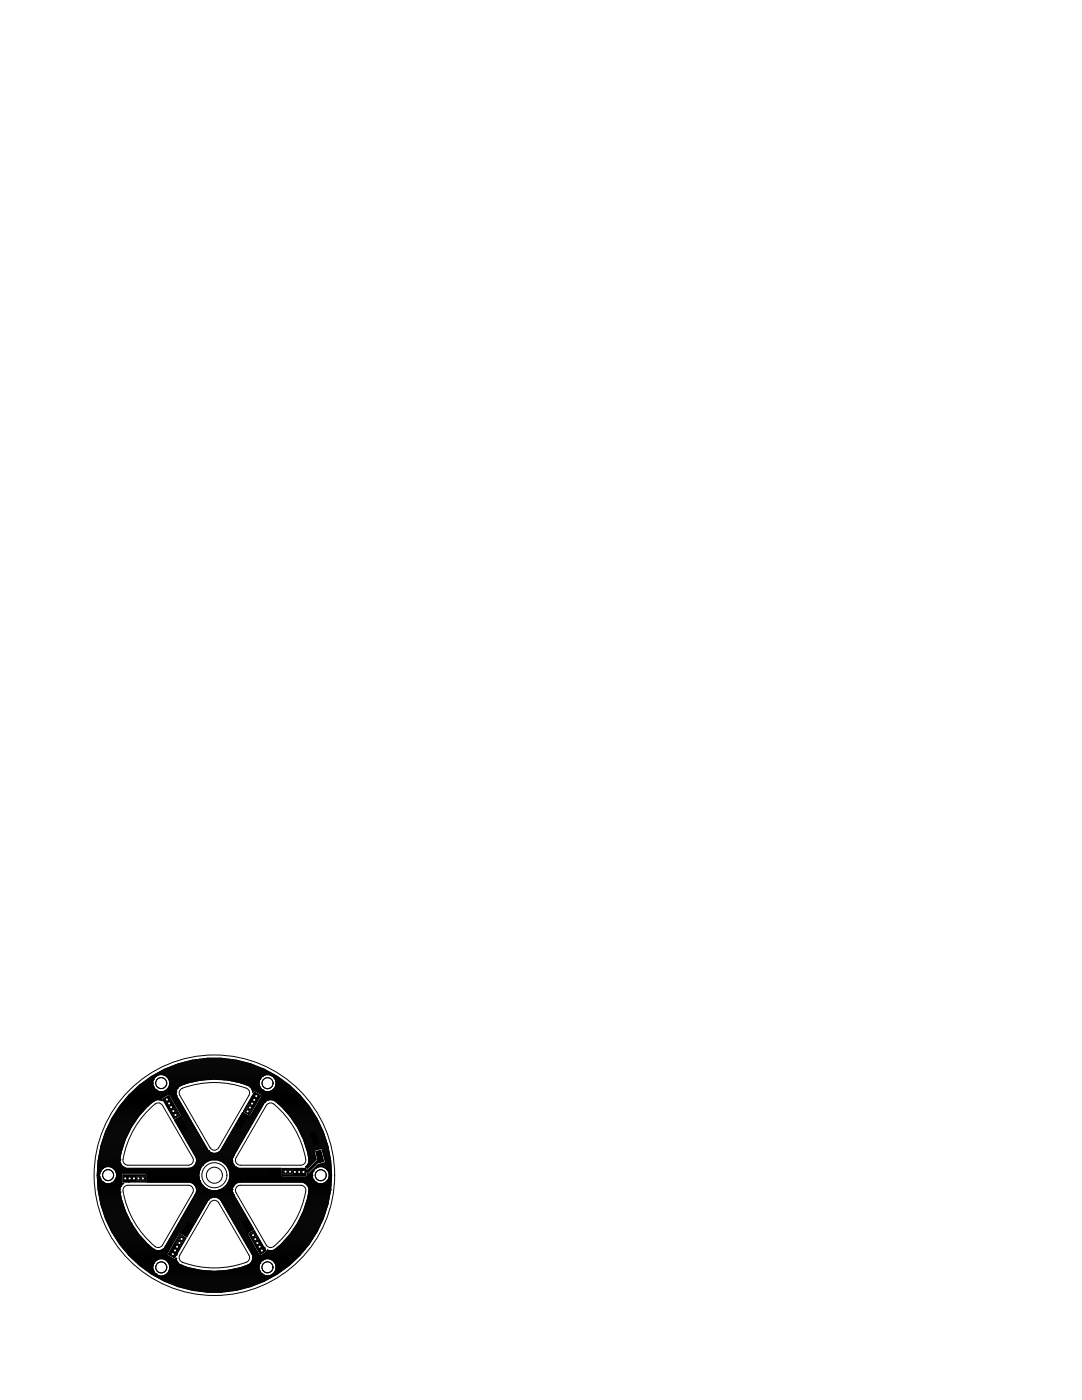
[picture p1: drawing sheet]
<svg xmlns="http://www.w3.org/2000/svg" width="216mm" height="279mm" viewBox="0 0 216 279" stroke-linecap="round" stroke-linejoin="round" font-family="sans-serif">
<g fill="none" stroke="#000" stroke-width=".2">
<path d="M24.6 219.9h5.9M24.7 219.8h5.9M24.7 219.7h6M24.8 219.6h6.1M24.9 219.5h6.3M25 219.4h7.2M25.1 219.3h7.1M25.1 219.2h7.1M25.2 219.1h7.1M25.3 219h7.2M25.4 218.9h7.3M25.5 218.8h7.3"/>
<path d="M25.6 218.7h7.4M25.6 218.6h7.6M25.7 218.5a23.4 23.4 0 0 0-6.1 19M25.7 218.5h7.7M25.8 218.4h7.7M25.9 218.3h9.3M26.1 218.2h9.1M26.2 218.1h8.9M26.3 218h8.8M26.4 217.9h8.7M26.5 217.8h8.7M26.6 217.7h5"/>
<path d="M26.7 217.6h4.6M26.8 217.5h4.3M26.9 217.4h4.1M27 217.3h4M27.1 217.2h3.8M27.2 217.1h3.6M27.3 217h3.4M27.4 216.9h3.2M27.5 216.8h3.1M27.7 216.7h2.9M27.8 216.6h2.8M27.9 216.5l-2.2 2"/>
<path d="M27.9 216.5h2.6M28 216.4h2.5M28.1 216.3h2.4M28.3 216.2h2.2M28.4 216.1h2.1M28.6 216h1.9M28.7 215.9h1.8M28.8 215.8h1.7M29 215.7h1.5M29.1 215.6h1.5M29.3 215.5h1.3M29.4 215.4h1.2"/>
<path d="M29.5 215.3h1.2M29.7 215.2h1M29.8 215.1h1M29.9 215h1M30.1 214.9h.9M30.2 214.8h.9M30.2 214.8a23.4 23.4 0 0 1 25.1 0M30.2 214.8l-2.3 1.7M30.4 214.7h.9M30.5 216.2h.1M30.5 216.2l.1 .7M30.5 215.8v.2"/>
<path d="M30.5 216v.2M30.6 214.6h.9M30.6 219.8h.1M30.6 215.4h.1M30.6 216.9h.1M30.6 215.4l-.1 .4M30.6 216.9l.1 .1M30.7 217l.4 .5M30.8 215.2l-.2 .2M30.8 214.5h1M30.8 219.6h.1M30.8 219.6l-1.3 1.1"/>
<path d="M30.9 214.4h23.7M31.1 214.8h.1M31.1 217.5h.1M31.1 214.8l-.3 .4M31.1 217.5l.7 .3M31.1 214.3h23.3M31.3 214.2h23M31.5 214.1h22.6M31.5 219.5h.1M31.5 219.5l-.7 .1M31.5 219.5l.7 .1M31.7 214h22.2"/>
<path d="M31.9 213.9h21.8M31.9 219.5h.3M32 213.8h21.5M32.2 219.4l.1 .3-.1-.1M32.2 219.4h.1M32.2 219.6h.1M32.2 213.7h21.1M32.2 219.2h.1M32.2 219.2v.2M32.3 219.6h.1M32.4 213.6h20.8M32.5 219.4l1.2-.7 2.2 3.9-1.2 .7z"/>
<path d="M32.5 219.3h1.6M32.5 219.5h1.6M32.5 214.5h22.3M32.6 214.5h.1M32.6 213.5h20.4M32.6 219.6h1.6M32.7 219.8h1.6M32.8 213.4h20M32.8 217.7h2.4M32.8 219.9h1.6M32.8 219.2h1.2M32.8 214.6h20"/>
<path d="M33 217.6h2.2M33 213.3h19.6M33 214.7h19.6M33.1 219h.8M33.2 214.8a1.6 1.6 0 0 0-2.1 0M33.2 214.8h.1M33.2 214.8h19.2M33.2 217.5h2.1M33.2 217.5h.1M33.2 214.8l.2 .2M33.2 217.5l-.6 .3M33.3 213.2h19"/>
<path d="M33.3 214.9h19M33.3 217.4h2M33.3 218.9h.5M33.4 215h18.8M33.4 217.3h1.9M33.4 215l.2 .2M33.5 217.2h1.9M33.5 215.1h18.6M33.5 213.1h18.6M33.5 217.1h2M33.6 218.4l-1.4 .8M33.6 215.2v.1"/>
<path d="M33.6 215.2h18.4M33.6 215.3l.1 .1M33.6 218.7h.1M33.6 215.3h18.3M33.6 217h2M33.7 218.4h.1M33.7 218.4h-.1M33.7 218.4h.2M33.7 215.4h8.7M33.7 216.9h2M33.7 215.4h.1M33.7 216.9h.1"/>
<path d="M33.7 215.4l.1 .3M33.7 216.9l-.5 .6M33.7 215.5h7.2M33.7 216.8h2.1M33.8 215.6h6.1M33.8 216.7h2.1M33.8 213h18M33.8 215.7v.1M33.8 215.7h5.6M33.8 216.6h2.4M33.8 215.8v.1M33.8 216.5h.1"/>
<path d="M33.8 215.9l.1 .3M33.8 216.5h2.6M33.8 215.8h5.2M33.8 215.9h4.7M33.8 216.4h2.9M33.8 216h4.2M33.8 216.3h3.2M33.9 218.4h1.3M33.9 216.1h3.7M33.9 216.2h3.3M33.9 218.4h.1M33.9 218.4v.1"/>
<path d="M33.9 216.2h.1M33.9 216.2l-.2 .7M33.9 218.5h1.3M33.9 218.5l2.3 4M34 218.6h1.2M34 212.9h17.5M34 218.7h1.3M34.1 218.8h1.2M34.2 218.9h1.2M34.2 219h1.2M34.3 212.8h17M34.3 219.1h1.2"/>
<path d="M34.3 219.2h1.2M34.4 219.3h1.2M34.4 219.4h1.3M34.5 219.5h1.2M34.5 212.7h16.5M34.6 219.6h1.2M34.6 219.7h1.2M34.7 219.8h1.2M34.7 219.9h1.3M34.8 212.6h16M35 212.5h15.5M35.1 217.9h.1"/>
<path d="M35.1 217.9l.1 .7M35.2 218.6h.1M35.2 218.6l6.4 11M35.3 212.4h15M35.4 217.2h.1M35.4 217.2l-.3 .7M35.5 212.3h14.5M35.9 216.7h.1M35.9 216.7l-.5 .5M35.9 212.2h13.7M36.1 217.3a17.9 17.9 0 0 1 13.3 0l.4 .5-.1 .8-6.1 10.4a1 1 0 0 1-1.7 0l-6-10.4-.1-.8zM36.2 216.6l-.3 .1"/>
<path d="M36.2 216.6h.1M36.3 212.1h13M36.7 212h12.2M37.1 211.9h11.4M37.5 211.8h10.6M37.9 211.7h9.8M38.3 211.6h9M38.9 211.5h7.7M39.7 211.4h6.1M40.1 215.6h.1M40.1 215.6l-2.6 .5-1.3 .5M40.5 211.3h4.5"/>
<path d="M42.8 215.4h.1M42.8 215.4l-2.7 .2M42.8 215.4l2.7 .2M43.2 215.4h8.7M44.6 215.5h7.2M45.5 215.6h.1M45.5 215.6l2.6 .5M45.7 215.6h6.1M46.1 215.7h5.7M46.6 215.8h5.1M47.1 215.9h4.6M47.5 216h4.2"/>
<path d="M48 216.1h3.7M48.1 216.1h.1M48.1 216.1l1.6 .6M48.3 216.2h3.4M48.6 216.3h3.1M48.9 216.4h2.8M49.1 216.5h2.6M49.4 216.6h2.4M49.6 219.9h1.7M49.7 216.7h2.1M49.7 216.7h.1M49.7 216.7l.5 .5"/>
<path d="M49.7 219.8h1.7M49.8 216.8h2M49.8 219.6h1.7M49.9 216.9h2M49.9 219.5h1.6M50 217h1.9M50 219.3h1.6M50.1 219.2h1.6M50.1 217.1h1.9M50.2 219h.1M50.2 219l-1.6 2.8 1.2 .7M50.2 219h1.6"/>
<path d="M50.2 217.2h1.9M50.2 217.2h.1M50.2 217.2l.2 .8 .2-.3M50.2 217.3h2M50.3 218.9h1.6M50.3 217.4h2M50.3 217.5h2.1M50.3 217.6h2.2M50.3 218.7h1.7M50.4 217.7h.2M50.4 218.6h.1M50.4 218.6l-.2 .4"/>
<path d="M50.4 217.8h.1M50.4 218.6h1.4M50.4 217.9h.1M50.5 218.4h1.1M50.6 217.7h.1M50.6 218.3h.7M50.7 218.1h.3M50.8 218h.1M50.8 218l1.2 .7M50.8 218l-.4 .6M50.8 217.7h-.2M50.8 217.7h.1"/>
<path d="M50.8 217.7l1.3 .7M50.9 217.7h1.9M51.1 217.8h8M51.3 217.9h7.9M51.5 218h7.8M51.6 219.9h1.3M51.6 218.1h7.8M51.7 219.8h1.3M51.7 219.7h1.5M51.7 216.4v.1M51.7 216.5l.1 .2M51.8 219.6h1.5"/>
<path d="M51.8 215.7l-.1 .7M51.8 216.7v.2M51.8 218.2h7.7M51.8 219.5h1.9M51.8 215.4h.1M51.8 216.9h.1M51.8 215.4v.3M51.8 216.9l.1 .1M51.9 219.4h8.7M51.9 217l.4 .5M51.9 219.3h8.6M52 215.3l-.2 .1"/>
<path d="M52 218.3h7.6M52 219.2h8.4M52 218.7l-2.2 3.8M52.1 219.1h8.2M52.1 219h8.1M52.1 218.4h7.6M52.1 218.4l.1 .1M52.2 218.9h8M52.2 218.8h7.9M52.2 218.5h.1M52.2 218.5l.1 .2M52.3 218.5h7.5"/>
<path d="M52.3 218.6h7.6M52.3 218.7h7.7M52.3 218.7l-2.2 3.8M52.3 218.7h.1M52.3 214.8h.1M52.3 217.5h.1M52.3 214.8l-.3 .5M52.3 217.5l.8 .3M52.5 214.8h-.1M52.8 220h.1M52.8 220l-6.4 11M53 214.5l-.7 .3"/>
<path d="M53.4 219.6h.1M53.4 219.6l-.6 .4M53.7 217.8h.1M53.8 214.5l.7 .3M54 214.6h1M54 217.7h5M54.1 219.5h.1M54.1 219.5l-.7 .1M54.1 219.5l.7 .1M54.2 214.7h1M54.2 217.6h4.7M54.3 219.5h6.4"/>
<path d="M54.4 214.8h.9M54.4 217.5h4.4M54.5 214.8h.1M54.5 217.5h.1M54.5 214.8l.3 .5M54.5 217.5l-.7 .3M54.5 214.9h1M54.5 217.4h4.2M54.6 215h1M54.6 217.3h3.9M54.7 215.1h1.1M54.7 217.2h3.7"/>
<path d="M54.7 219.6h6M54.8 219.6h.1M54.8 219.6l1.3 1.1M54.8 215.2h1.1M54.8 217.1h3.5M54.8 215.3l.1 .1M54.8 217l-.3 .5M54.8 215.3h1.2M54.8 217h3.4M54.9 219.7h5.9M54.9 215.4h1.3M54.9 216.9h3.2"/>
<path d="M54.9 215.4h.1M54.9 216.9h.1M54.9 215.4l.2 .8M54.9 216.9l-.1 .1M54.9 219.8h.1M54.9 215.5h1.4M54.9 216.8h3.1M55 215.6h1.4M55 216.7h2.9M55 219.8h5.9M55 215.7h1.6M55 216.6h2.8"/>
<path d="M55 215.8h1.7M55 216.5h2.7M55 216.4v.1M55 216.5l-.1 .4M55 216.4h2.6M55 215.9h1.9M55.1 216h1.9M55.1 216.3h2.3M55.1 216.1h2M55.1 216.2h2.2M55.1 216.2h.1M55.1 216.2l-.1 .2"/>
<path d="M55.1 219.9h5.9M55.3 214.8l2.4 1.7M57.7 216.5l2.1 2M59.8 218.5a23.4 23.4 0 0 1 6.2 19M19.4 234.6h.5M19.4 234.5h.5M19.4 234.7h.5M19.4 234.4h.5M19.4 234.8l.5 .1M19.4 234.3h.5M19.4 234.9h.5M19.4 234.2h.5"/>
<path d="M19.4 235h.6M19.4 234.1h.6M19.4 235.1h.6M19.4 234h.6M19.4 235.2h.6M19.4 233.9h.6M19.4 235.3h.6M19.4 233.8h.6M19.4 235.4h.7M19.4 233.7h.7M19.4 235.5h.8M19.4 233.6h.8"/>
<path d="M19.5 235.6h.8M19.5 233.5h.7M19.5 235.7h.9M19.5 233.4h.8M19.5 235.8h.9M19.5 233.3h.9M19.5 235.9h1M19.5 233.2h1M19.5 236h1.2M19.5 233.1h1.2M19.5 236.1h1.5M19.5 233h1.4"/>
<path d="M19.5 236.2h5M19.5 232.9h1.6M19.5 236.3h5M19.5 232.8h5M19.5 236.4h4.9M19.5 232.7h4.9M19.5 236.5h4.8M19.5 232.6h4.8M19.5 236.6h4.7M19.5 232.5h4.7M19.5 236.7h4.6M19.5 232.4h4.6"/>
<path d="M19.5 236.8h4.6M19.5 232.3h4.6M19.5 236.9h4.5M19.5 232.2h4.5M19.5 237h4.5M19.5 232.1h4.5M19.5 237.1h4.5M19.5 232h4.5M19.6 237.2h4.4M19.6 231.9h4.4M19.6 237.3h4.3M19.6 231.8h4.3"/>
<path d="M19.6 237.4h4.3M19.6 231.7h4.3M19.6 237.5l.5 2.9 .9 2.8 1.3 2.6M19.6 237.5h4.3M19.6 231.6h4.3M19.6 237.6h4.3M19.6 231.5h4.3M19.6 237.7h4.3M19.6 231.4h4.3M19.6 237.8h4.4M19.6 231.3h4.4M19.7 237.9h4.3"/>
<path d="M19.7 231.2h4.3M19.7 238h4.3M19.7 231.1h4.3M19.7 238.1h4.3M19.7 231h4.3M19.7 238.2h4.3M19.7 230.9h4.3M19.7 238.3h4.3M19.7 230.8h4.3M19.8 238.4h4.3M19.8 230.7h4.3M19.8 238.5h4.3"/>
<path d="M19.8 230.6h4.3M19.8 238.6h4.3M19.8 230.5h4.3M19.8 238.7h4.3M19.8 230.4h4.3M19.8 238.8h4.3M19.8 230.3h4.3M19.8 238.9h4.3M19.8 230.2h4.3M19.9 239h4.3M19.9 230.1h4.3M19.9 239.1h4.3"/>
<path d="M19.9 230h4.3M19.9 239.2h4.3M19.9 229.9h4.3M19.9 239.3h4.3M19.9 229.8h4.3M19.9 239.4h4.4M19.9 229.7h4.4M20 239.5h4.3M20 229.6h4.3M20 239.6h4.3M20 229.5h4.3M20 239.7h4.4"/>
<path d="M20 229.4h4.4M20 239.8h4.4M20 229.3h4.4M20 233.8h.1M20 235.3h.1M20 233.8l-.1 .7 .1 .8M20 235.3l.5 .6M20 239.9h4.4M20 229.2h4.4M20.1 229.1h4.4M20.1 229h4.4M20.1 228.9h4.4"/>
<path d="M20.1 228.8h4.5M20.1 233.7l-.1 .1M20.1 228.7h4.5M20.2 228.6h4.4M20.2 228.5h4.5M20.2 228.4h4.5M20.3 228.3h4.4M20.3 228.2h4.5M20.3 228.1h4.5M20.4 228h4.4M20.4 227.9h4.5M20.4 227.8h4.5"/>
<path d="M20.5 227.7h4.4M20.5 233.2h.1M20.5 235.9h.1M20.5 233.2l-.4 .5M20.5 235.9l.7 .3M20.5 227.6h4.5M20.5 227.5h4.5M20.6 227.4h4.4M20.6 227.3h4.5M20.6 227.2h4.5M20.6 233.1l.6-.3h.7l.6 .3M20.6 233.1l-.1 .1"/>
<path d="M20.7 227.1h4.5M20.7 227h4.5M20.7 226.9h4.6M20.8 226.8h4.5M20.8 226.7h4.6M20.8 226.6h4.6M20.9 226.5h4.6M20.9 226.4h4.6M20.9 226.3h4.7M21 226.2h4.6M21 226.1h4.7M21 226h4.7"/>
<path d="M21.1 225.9h4.7M21.1 225.8h4.7M21.2 225.7h4.7M21.2 225.6h4.7M21.3 225.5h4.7M21.3 225.4h4.7M21.3 225.3h4.7M21.4 225.2h4.7M21.4 225.1h4.7M21.5 225h4.7M21.5 224.9h4.8M21.6 224.8h4.7"/>
<path d="M21.6 224.7h4.8M21.7 224.6h4.8M21.7 224.5h4.8M21.8 224.4h4.8M21.8 224.3h4.9M21.9 224.2h4.8M21.9 224.1h4.9M22 224h4.9M22 232.9h2.6M22 223.8h4.9M22.1 223.7h4.9M22.1 223.6h5"/>
<path d="M22.2 223.5h4.9M22.2 236.1h2.1M22.2 223.4h5M22.2 223.3h5.1M22.3 233h2.5M22.3 223.2h5.1M22.4 223.1h5M22.4 236h1.8M22.4 223h5.1M22.5 222.9h5.1M22.5 233.1h2.5M22.5 233.1l.6 .7"/>
<path d="M22.6 222.8h5M22.6 235.9h1.6M22.6 233.2h17.4M22.6 222.7h5.1M22.6 233.2h.1M22.6 235.9h.1M22.6 235.9l-.7 .3M22.7 222.6h5.1M22.7 235.8h1.5M22.7 233.3h17.3M22.7 222.5h5.2M22.8 235.7h1.4"/>
<path d="M22.8 233.4h17.1M22.8 222.4h5.2M22.9 235.6h1.3M22.9 222.3h5.1M22.9 233.5h17M22.9 222.2h5.2M22.9 235.5h1.3M23 235.4h.1M23 233.6h16.8M23 222.1h5.2M23 235.4h1.2M23 233.7h16.8"/>
<path d="M23.1 222h5.2M23.1 233.8h16.7M23.1 235.3h1.1M23.1 233.8h.1M23.1 235.3h.1M23.1 233.8v.1M23.1 235.3l-.5 .6M23.1 233.9h16.7M23.1 235.2h1.1M23.1 221.9h5.3M23.1 233.9l.2 .6M23.1 235.1h1.1"/>
<path d="M23.2 234h16.6M23.2 235h1M23.2 221.8h5.3M23.2 234.1h16.6M23.2 234.9h1M23.2 234.3h1.1M23.2 234.7l-.1 .6M23.2 234.8h1M23.2 234.2h1.2M23.2 234.4h1M23.2 234.7h1M23.3 221.7h5.3"/>
<path d="M23.3 234.5h.9M23.3 234.6h.9M23.3 234.5h.1M23.3 234.5l-.1 .2M23.3 221.6h5.4M23.4 221.5h5.4M23.4 221.4h5.5M23.5 221.3h5.5M23.6 221.2h5.4M23.6 221.1h5.5M23.7 221h5.5M23.8 220.9h5.5"/>
<path d="M23.8 220.8h5.6M23.9 231.6h.1M23.9 237.5h.1M23.9 231.6l.2 .7M23.9 237.5l.3 1.6 .8 2.6 1.2 2.4M23.9 220.7h5.6M23.9 231.4h.1M24 237.9h.1M24 220.6h5.6M24.1 220.5h5.6M24.1 232.3h.1M24.1 236.8h.1"/>
<path d="M24.1 232.3l.4 .6M24.1 236.8l-.2 .7M24.2 220.4h5.7M24.2 229.9l-.3 1.7M24.2 220.3h5.8M24.3 220.2h5.8M24.4 220.1h5.8M24.5 220h5.8M24.5 234.6h4.5M24.5 234.4h4.5v1.5h-4.5zM24.5 235.8h4.5M24.5 235.7h4.5"/>
<path d="M24.5 235.5h4.5M24.5 235.3h4.5M24.5 235.2h4.5M24.5 235h4.5M24.5 234.9h4.5M24.5 234.7h4.5M24.5 232.9h.1M24.5 236.2h.1M24.5 232.9l.7 .3h12.7l.7-.3M24.5 236.2l-.4 .6M24.8 236.8l.7-.3h12.1a1 1 0 0 1 .8 1.5l-6 10.5-.3 .3-.8 .1a17.6 17.6 0 0 1-6.8-11.4zM25.2 235.9h.1"/>
<path d="M25.7 235.9h.1M26.2 225l-1.2 2.4-.8 2.5M27.7 222.7l-1.5 2.3M29.2 234.2h10.5M29.3 234.3h10.4M29.3 234.6h10.4M29.3 234.3l-.2-.1h-4.7l-.2 .1v1.7l.2 .2M29.3 235.9h10.7M29.3 235.8h10.7M29.3 235.5h10.5M29.3 235.2h10.5M29.3 234.9h10.4"/>
<path d="M29.3 234.3v1.6h8.6l.7 .3M29.3 235.7h10.6M29.3 235.6h10.6M29.3 235.4h10.5M29.3 235.3h10.5M29.3 235.1h10.5M29.3 235h10.5M29.3 234.8h10.4M29.3 234.7h10.4M29.3 234.5h10.4M29.3 234.4h10.4M29.5 220.7h.1"/>
<path d="M29.5 220.7l-1.8 2M30 221.1l1.3-1h.5l.5 .3 6.2 10.8a1 1 0 0 1-.9 1.3h-12.1a1 1 0 0 1-.9-1.1 18.5 18.5 0 0 1 5.4-10.3zM32.9 220.1h1.6M33 220.2h1.6M33 220.4h1.7M33.1 220.5h1.6M33.2 220.7h1.6M33.3 220.8h1.6M33.4 221h1.6M33.5 221.1h1.6M33.6 221.3h1.6M33.6 221.4h1.7"/>
<path d="M33.7 221.6h1.6M33.8 221.7h1.6M33.9 221.9h1.6M34 222h1.6M34.1 222.2h1.6M34.2 222.3h1.6M34.2 222.5h1.7M34.3 222.6h1.4M34.4 222.8h1.1M34.5 222.9h.7M34.6 223.1h.4M34.7 223.3h.1"/>
<path d="M34.8 220h1.2M34.8 223.5l4.3 7.5M34.8 223.5h.1M34.8 223.5h3.2M34.8 220.1h1.3M34.9 223.6h3.2M34.9 220.2h1.2M34.9 223.5h-.1M34.9 223.5h.1M34.9 223.7h3.3M35 220.3h1.2M35 223.4h3"/>
<path d="M35 223.8h3.2M35 220.4h1.2M35.1 224h3.2M35.1 220.5h1.2M35.1 224.1h3.2M35.1 220.6h1.3M35.1 223.3h2.8M35.2 224.2h3.2M35.2 220.7h1.2M35.2 224.3h3.2M35.2 220.8h1.3M35.3 224.4h3.2"/>
<path d="M35.3 223.2h2.6M35.3 220.9h1.2M35.3 224.5h3.3M35.4 221h1.2M35.4 224.6h3.2M35.4 221.1h1.2M35.5 223.1h2.3M35.5 224.7h3.2M35.5 221.2h1.2M35.5 224.8h3.2M35.5 221.3h1.3M35.6 224.9h3.2"/>
<path d="M35.6 221.4h1.2M35.6 223h2.1M35.6 225h3.2M35.6 221.5h1.3M35.7 225.1h3.2M35.7 221.6h1.2M35.8 225.2h3.2M35.8 221.7h1.2M35.8 222.9h1.9M35.8 225.3h3.2M35.8 221.8h1.3M35.9 225.4h3.2"/>
<path d="M35.9 221.9h1.2M35.9 225.5h3.2M35.9 222h1.3M36 222.8h1.6M36 222.1h1.2M36 225.6h3.2M36 222.2h1.3M36 225.7h3.3M36.1 222.3h1.2M36.1 225.8h3.2M36.1 222.7h1.5M36.1 222.7l-1.2 .8"/>
<path d="M36.1 222.7h.1M36.2 222.4h1.2M36.2 225.9h3.2M36.2 222.6h1.3M36.2 222.6l-.1 .1M36.2 222.5h1.3M36.2 222.5h.1M36.2 222.5v.1M36.2 226h3.2M36.3 226.1h3.2M36.3 226.2h3.2M36.4 226.3h3.2"/>
<path d="M36.4 226.4h3.3M36.5 226.5h3.2M36.6 226.6h3.2M36.6 226.7h3.2M36.7 226.8h3.2M36.7 226.9h3.3M36.8 227h3.2M36.9 227.1h3.2M36.9 227.2h3.2M37 227.3h3.2M37 227.4h3.2M37.1 227.5h3.2"/>
<path d="M37.1 227.6h3.3M37.2 227.7h3.2M37.3 227.8h3.2M37.3 227.9h3.2M37.4 228h3.2M37.4 228.1h3.2M37.5 228.2h3.2M37.5 228.3h3.3M37.6 228.4h3.2M37.7 228.5h3.2M37.7 233.2h.1M37.7 228.6h3.2"/>
<path d="M37.8 228.7h3.2M37.8 228.8h3.3M37.9 228.9h3.2M38 229h3.2M38 229.1h3.2M38.1 236h2M38.1 229.2h3.2M38.1 239.9h3.2M38.1 233.1h2M38.1 229.3h3.2M38.1 239.8h3.2M38.2 229.4h3.2"/>
<path d="M38.2 239.7h3.2M38.2 229.5h3.3M38.2 239.6h3.3M38.3 236.1h1.8M38.3 233h1.8M38.3 229.6h3.2M38.3 239.5h3.2M38.4 229.7h3.2M38.4 239.4h3.2M38.4 229.8h3.3M38.4 239.3h3.3M38.5 229.9h3.4"/>
<path d="M38.5 239.2h3.4M38.5 236.2h1.7M38.5 232.9h1.7M38.5 230h3.5M38.5 239.1h3.5M38.6 232.9h.1M38.6 236.2h.1M38.6 236.2l.4 .5M38.6 230.1h3.6M38.6 239h3.7M38.6 236.3h1.7M38.6 232.8h1.7"/>
<path d="M38.7 230.2h4M38.7 238.9h4M38.7 230.3h8.2M38.7 238.8h8.1M38.7 236.4h1.6M38.7 232.7h1.6M38.8 230.4h8M38.8 238.7h8M38.8 236.5h1.6M38.8 232.6h1.6M38.8 230.5h7.9M38.8 238.6h7.9"/>
<path d="M38.9 230.6h7.8M38.9 238.5h7.8M38.9 236.6h1.6M38.9 232.5h1.6M38.9 238.5h.1M38.9 230.7h7.7M38.9 238.4h7.7M39 236.7h1.6M39 232.4h1.6M39 230.8h7.6M39 238.3h7.6M39 232.4h.1"/>
<path d="M39 236.7h.1M39 232.4l-.4 .5M39 236.7l.2 .7M39 236.8h1.7M39 232.3h1.7M39.1 230.9h7.4M39.1 238.2h7.4M39.1 236.9h1.7M39.1 232.2h1.7M39.1 237h1.8M39.1 232.1h1.9M39.1 231h7.3"/>
<path d="M39.1 238.1h7.3M39.1 237.1h2M39.1 232h2M39.1 231h.1M39.1 238.1h.1M39.1 238.1l-6.1 10.6M39.1 231l.1 .7M39.2 231.1h7.2M39.2 238h7.2M39.2 231.2h7.2M39.2 237.9h7.2M39.2 237.2h2"/>
<path d="M39.2 231.9h2M39.2 231.3h7.2M39.2 237.8h7.2M39.2 231.4h7.2M39.2 237.7h7.2M39.2 231.5h7.2M39.2 237.6h7.2M39.2 237.3h2.2M39.2 231.8h2.2M39.2 231.6h2.8M39.2 237.5h2.8M39.2 231.7h2.5"/>
<path d="M39.2 237.4h2.5M39.2 231.7h.1M39.2 237.4h.1M39.2 231.7l-.2 .7M39.2 237.4l-.1 .7M39.9 233.5h.1M39.9 235.6h.1M39.9 235.6l.5 .9M39.9 233.5l-.2 1 .2 1.1M40.4 232.5h.1M40.4 236.5h.1M40.4 232.5l-.5 1"/>
<path d="M40.4 236.5l.8 .7M41.2 231.9h.1M41.2 237.2h.1M41.2 231.9l-.8 .6M41.2 237.2l1 .4M41.4 239.7l-4.1 7.1-1.2-.7M41.4 239.7h.1M41.6 229.6h.1M41.6 239.4h.1M41.6 239.4l-.2 .3M41.6 229.6l.5 .4M42.1 239.8l.7-.3 .5 .2 .3 .3 6.1 10.5 .1 .5a1 1 0 0 1-.7 .9 18.2 18.2 0 0 1-13-.1l-.3-.5 .1-.8z"/>
<path d="M42.1 230h.1M42.1 239h.1M42.1 230l.7 .2M42.1 239l-.5 .4M42.2 231.5l-1 .4M42.8 230.2h.1M42.8 238.9h.1M42.8 238.9l-.7 .1M42.8 238.9l.6 .1M42.8 238.9h4.1M42.8 230.2h4.1M43.3 239h3.7"/>
<path d="M43.3 230.1h3.7M43.3 231.5l1 .4M43.4 230h.1M43.4 239h.1M43.4 230l-.6 .2M43.4 239l.6 .4M43.5 239.1h3.5M43.5 230h3.5M43.6 231.6h2.8M43.6 237.5h2.8M43.7 239.2h3.4M43.7 229.9h3.4"/>
<path d="M43.8 239.3h3.3M43.8 229.8h3.3M43.9 231.7h2.4M43.9 237.4h2.4M44 239.4h3.2M44 229.7h3.2M44 229.6h.1M44 239.4h.1M44 239.4l6.4 11.1M44 229.6l-.6 .4M44 239.5h3.3M44 229.6h3.3"/>
<path d="M44.1 239.6h3.2M44.1 229.5h3.2M44.1 231.8h2.3M44.1 237.3h2.3M44.2 239.7h3.2M44.2 229.4h3.2M44.2 239.8h3.2M44.2 229.3h3.2M44.3 239.9h3.2M44.3 229.2h3.2M44.3 229.1h3.2M44.3 231.9h.1"/>
<path d="M44.3 237.2h.1M44.3 231.9l.9 .6M44.3 237.2l-1 .4M44.4 231.9h2M44.4 237.2h2M44.4 229h3.2M44.4 228.9h3.3M44.5 232h1.9M44.5 237.1h1.9M44.5 228.8h3.2M44.6 228.7h3.2M44.6 232.1h1.9"/>
<path d="M44.6 237h1.9M44.6 228.6h3.2M44.7 228.5h3.2M44.7 232.2h1.8M44.7 236.9h1.8M44.7 228.4h3.3M44.8 228.3h3.2M44.8 232.3h1.7M44.9 236.8h1.6M44.9 228.2h3.2M44.9 228.1h3.2M45 232.4h1.6"/>
<path d="M45 228h3.2M45 236.7h1.6M45 227.9h3.2M45.1 227.8h3.2M45.1 232.5h1.6M45.1 236.6h1.6M45.1 227.7h3.3M45.2 232.5h.1M45.2 236.5h.1M45.2 232.5l.5 1M45.2 236.5l-.9 .7M45.2 232.6h1.5"/>
<path d="M45.2 236.5h1.6M45.2 227.6h3.2M45.2 232.7h1.6M45.2 236.4h1.6M45.3 227.5h3.2M45.3 232.8h1.6M45.3 236.3h1.6M45.3 227.4h3.2M45.4 232.9h1.6M45.4 236.2h1.6M45.4 227.3h3.2M45.4 233h1.9"/>
<path d="M45.4 236.1h1.9M45.4 227.2h3.2M45.5 233.1h2M45.5 236h2M45.5 227.1h3.2M45.5 233.2h10.6M45.5 235.9h17.5M45.6 227h3.2M45.6 233.3h10.5M45.6 235.8h17.3M45.6 226.9h3.2M45.6 233.4h10.5"/>
<path d="M45.6 235.7h17.2M45.7 226.8h3.2M45.7 233.5h.1M45.7 235.6h.1M45.7 233.5l.2 1M45.7 235.6l-.5 .9M45.7 233.5h10.4M45.7 235.6h17M45.7 233.6h10.4M45.7 235.5h16.9M45.7 226.7h3.2M45.7 233.7h10.4"/>
<path d="M45.7 235.4h16.8M45.8 233.8h10.3M45.8 235.3h16.7M45.8 233.9h10.3M45.8 235.2h16.6M45.8 226.6h3.2M45.8 234h10.3M45.8 235.1h16.6M45.8 234.1h10.3M45.8 235h16.6M45.8 234.2h10.3M45.8 234.9h16.6"/>
<path d="M45.8 226.5h3.3M45.8 234.3h10.3M45.8 234.8h10.4M45.9 234.4h10.2M45.9 234.7h10.2M45.9 234.5h10.2M45.9 234.6h10.2M45.9 234.5h.1M45.9 234.5l-.2 1.1M45.9 226.4h3.2M46 226.3h3.2M46 226.2h3.2"/>
<path d="M46.1 226.1h3.2M46.1 226h3.2M46.2 225.9h3.2M46.2 225.8h3.3M46.3 225.7h3.2M46.3 237.4h.1M46.3 231.7h.1M46.3 237.4l.1 .7M46.3 231.7l.3 .7M46.4 225.6h3.2M46.4 238.1h.1M46.4 231h.1"/>
<path d="M46.4 238.1l.2 .4M46.4 231l-.1 .7M46.4 225.5h3.2M46.5 225.4h3.2M46.5 225.3h3.2M46.6 236.7h.1M46.6 232.4h.1M46.6 236.7l-.3 .7M46.6 232.4l.4 .5M46.6 225.2h3.2M46.6 238.5h.1M46.6 230.6h.1"/>
<path d="M46.6 238.5l4 6.8M46.7 225.1h3.2M46.7 225h3.2M46.8 224.9h3.2M46.8 224.8h3.2M46.9 224.7h3.2M46.9 224.6h3.3M47 224.5h3.2M47 236.2h.1M47 232.9h.1M47 232.9l.6 .3h8.5v1.5M47 236.2l-.4 .5"/>
<path d="M47 236.2l.6-.3h12.8l.6 .3M47.1 224.4h3.2M47.1 224.3h3.2M47.2 224.2h3.2M47.2 224.1h3.2M47.3 236.8l.7-.3h12a1 1 0 0 1 1 1.2 17.7 17.7 0 0 1-6.8 11.2l-.7-.1-.4-.3-6.1-10.6a1 1 0 0 1 .3-1.1zM47.3 224h3.2M47.3 223.8h3.3M47.4 223.7h3.2M47.5 223.6h3.2M47.5 223.5h3.2M47.6 223.4h3.2"/>
<path d="M47.6 223.3h3.3M47.7 223.2h3.2M47.8 223.1h3.2M47.8 223h3.2M47.9 235.9h.1M47.9 222.9h3.2M47.9 222.8h3.2M48 222.7h1.6M48 222.6h1.5M48.1 222.5h1.2M48.2 222.4h.9M48.2 222.3h.8"/>
<path d="M48.3 222.2h.5M48.3 222.1h.3M48.4 222h.1M48.4 222l-4.4 7.6M48.4 222l.1 .1M48.5 222.1l1.3 .7M48.5 222.1h.1M48.6 221.7h1.6M48.7 221.6h1.6M48.7 221.9h1.4M48.8 221.4h1.6M48.9 221.3h1.6"/>
<path d="M48.9 221.1h1.7M49 222h1.1M49 221h1.7M49.1 220.8h1.7M49.2 220.7h1.6M49.3 222.2h.7M49.3 220.5h1.6M49.4 220.4h1.6M49.5 220.2h1.6M49.5 222.3h.4M49.6 222.7h.1M49.6 220.1h1.6"/>
<path d="M49.8 222.8h.1M49.8 222.5h.1M50 222.7l-.2 .1M50 222.7h.1M50 222.7h1.2M50 222.6h1.3M50.1 222.5h.1M50.1 222.5l-.1 .2M50.1 222.5h1.2M50.1 222.4h1.3M50.2 222.3h1.2M50.3 222.2h1.2"/>
<path d="M50.3 222.1h1.2M50.4 222h1.2M50.4 221.9h1.3M50.5 221.8h1.2M50.6 221.7h1.2M50.6 221.6h1.2M50.7 221.5h1.2M50.7 221.4h1.3M50.8 221.3h1.2M50.8 221.2h1.3M50.9 221.1h1.2M51 221h1.2"/>
<path d="M51 220.9h1.2M51.1 220.8h1.2M51.1 220.7h1.3M51.2 220.6h1.2M51.2 220.5h1.3M51.3 220.4h1.2M51.4 220.3h1.2M51.4 220.2h1.2M51.5 220.1h1.2M51.5 220h1.3M53.3 220.4l.4-.3h.5a17.6 17.6 0 0 1 6.8 11.4 1 1 0 0 1-1 1h-12a1 1 0 0 1-.9-1.5zM55.2 220h5.9"/>
<path d="M55.3 220.1h5.9M55.5 220.2h5.7M55.6 220.3h5.7M55.7 220.4h5.7M55.8 220.5h5.7M55.9 220.6h5.7M56.1 220.7h5.6M56.1 220.7h.1M56.1 220.7l1.8 2M56.1 234.7l.2 .2h4.9l.1-.2M56.2 220.8h5.5M56.2 220.9h5.6"/>
<path d="M56.3 221h5.6M56.4 233.2h4.6v1.4h-4.6zM56.4 234.4h4.6M56.4 234.3h4.6M56.4 234.1h4.6M56.4 234h4.6M56.4 233.8h4.6M56.4 233.7h4.6M56.4 233.5h4.6M56.4 233.4h4.6M56.4 233.2h4.6M56.4 221.1h5.5"/>
<path d="M56.5 221.2h5.5M56.6 221.3h5.4M56.7 221.4h5.4M56.8 221.5h5.4M56.9 221.6h5.3M57 221.7h5.3M57.1 221.8h5.3M57.1 221.9h5.3M57.2 222h5.3M57.3 222.1h5.3M57.4 222.2h5.2M57.5 222.3h5.2"/>
<path d="M57.6 222.4h5.2M57.7 222.5h5.1M57.8 222.6h5.1M57.9 222.7h.1M57.9 222.7l1.5 2.3M57.9 222.7h5M57.9 222.8h5.1M58 222.9h5.1M58.1 223h5M58.1 223.1h5.1M58.2 223.2h5.1M58.3 223.3h5"/>
<path d="M58.3 223.4h5.1M58.4 223.5h5M58.5 223.6h5M58.5 223.7h5M58.6 223.8h4.9M58.7 224h4.9M58.8 224.1h4.8M58.8 224.2h4.9M58.9 224.3h4.8M59 224.4h4.8M59 224.5h4.8M59.1 224.6h4.8"/>
<path d="M59.2 224.7h4.7M59.2 224.8h4.8M59.3 224.9h4.7M59.4 225h4.7M59.4 225h.1M59.4 225l1.1 2.4M59.4 225.1h4.7M59.5 225.2h4.7M59.5 225.3h4.7M59.6 225.4h4.7M59.6 225.5h4.7M59.7 225.6h4.7"/>
<path d="M59.7 225.7h4.7M59.8 225.8h4.6M59.8 225.9h4.7M59.9 226h4.6M59.9 233.2h.1M59.9 226.1h4.7M60 226.2h4.6M60 226.3h4.6M60 226.4h4.7M60.1 226.5h4.6M60.1 226.6h4.6M60.2 226.7h4.6"/>
<path d="M60.2 226.8h4.6M60.3 226.9h4.5M60.3 227h4.6M60.4 227.1h4.5M60.4 233.2h.1M60.4 227.2h4.5M60.5 227.3h4.5M60.5 236h2.7M60.5 227.4h4.5M60.5 227.4h.1M60.5 227.4l.9 2.5M60.6 227.5h4.4"/>
<path d="M60.6 227.6h4.5M60.6 227.7h4.5M60.7 227.8h4.4M60.7 227.9h4.5M60.7 236.1h2.7M60.7 228h4.5M60.8 228.1h4.4M60.8 228.2h4.5M60.8 228.3h4.5M60.9 228.4h4.4M60.9 228.5h4.5M60.9 228.6h4.5"/>
<path d="M60.9 236.2h5.2M60.9 232.9h.7M61 228.7h4.4M61 228.8h4.4M61 236.2h.1M61 232.9h.1M61 236.2l.5 .6M61 228.9h4.5M61.1 229h4.4M61.1 236.3h5M61.1 232.8h.6M61.1 229.1h4.4"/>
<path d="M61.1 229.2h4.4M61.1 239.9h4.4M61.2 229.3h2.6M61.2 239.8h4.3M61.2 236.4h4.9M61.2 232.7h.6M61.2 229.4h2.3M61.2 239.7h4.4M61.2 229.5h1.9M61.2 239.6h4.4M61.2 234.8h1.1M61.2 236.5h4.8"/>
<path d="M61.2 232.6h.7M61.3 233h.2M61.3 229.6h1.4M61.3 239.5h4.3M61.3 229.7h1.4M61.3 239.4h4.3M61.3 229.8h1.4M61.3 239.3h4.3M61.3 234.6h1M61.3 234.3h1M61.3 234.7h1M61.3 234.5h1"/>
<path d="M61.3 234.4h1M61.3 233.1h.1M61.3 236.6h4.7M61.3 232.5h.7M61.4 229.9h1.3M61.4 239.2h4.3M61.4 239.1h.1M61.4 229.9h.1M61.4 239.1l-.9 2.6M61.4 229.9l.2 1.2M61.4 230h1.3M61.4 239.1h4.3"/>
<path d="M61.4 230.1h1.3M61.4 239h4.3M61.4 236.7h4.6M61.4 230.2h1.4M61.4 238.9h4.3M61.4 232.4h.7M61.4 230.3h1.4M61.4 238.8h4.3M61.5 230.4h1.3M61.5 238.7h4.3M61.5 230.5h1.3M61.5 238.6h4.3"/>
<path d="M61.5 232.3h.1M61.5 232.3l-.5 .6M61.5 236.8h.1M61.5 236.8l.2 .7M61.5 230.6h1.4M61.5 238.5h4.3M61.5 236.8h4.5M61.5 232.3h.7M61.5 230.7h1.4M61.5 238.4h4.3M61.5 236.9h4.5M61.5 232.2h.8"/>
<path d="M61.5 230.8h1.4M61.5 238.3h4.3M61.5 230.9h1.4M61.5 238.2h4.3M61.5 237h4.5M61.5 232.1h.9M61.6 231h1.4M61.6 238.1h4.3M61.6 237.1h4.4M61.6 232h.9M61.6 231.1h1.4M61.6 238h4.3"/>
<path d="M61.6 231.1h.1M61.6 231.1l.1 .5M61.6 231.2h1.4M61.6 237.9h4.3M61.6 237.2h4.4M61.6 231.9h1M61.6 231.3h1.5M61.6 237.8h4.3M61.6 237.3h4.4M61.6 231.8h1.1M61.6 231.4h1.5M61.6 237.7h4.3"/>
<path d="M61.6 237.7h.1M61.6 231.5h1.4M61.6 237.6h4.4M61.6 237.4h4.4M61.7 231.7h1.1M61.7 231.6h1.2M61.7 237.5h4.3M61.7 237.5h.1M61.7 231.6h.1M61.7 237.5l-.3 1.6M61.7 231.6l-.2 .7M61.7 234.2h.7"/>
<path d="M61.8 234.1h.6M61.9 234h.5M62 233.9h.4M62.1 233.8h.4M62.2 233.7h.3M62.3 234.5h.1M62.3 234.5l.1 .3M62.3 233.6h.3M62.4 234.2l-.1 .3M62.4 234.8v.1M62.4 234.9h.1M62.4 234.9l.1 .4"/>
<path d="M62.4 233.5h.3M62.5 233.8h.1M62.5 233.8l-.1 .4M62.5 235.3l.1 .2M62.5 233.4h.3M62.6 233.6l-.1 .2M62.6 233.6h.1M62.6 235.5l.3 .4M62.6 233.3h.3M62.7 233.2h.3M62.7 229.6l-.1 .1 .5 1.7M62.8 233.1h.4"/>
<path d="M62.9 233h.5M62.9 233.2h.1M62.9 235.9h.1M62.9 233.2l-.3 .4M62.9 235.9l.7 .3M63 232.9h3.1M63.1 233.1h.1M63.1 235.9v.1M63.1 231.4l-1.8 1.7-.1-.2h-.3h.1M63.1 232.8h3M63.2 232.7h2.9M63.3 232.6h2.7"/>
<path d="M63.4 232.5h2.6M63.6 232.4h2.4M63.6 232.9l-.7 .3M64 232.3h2M64.2 229.3h1.3M64.3 229.3l.7 2.6-.1 .1-1.4 .4-1.8 1.8h-.4v.5M64.3 229.3l-.2-.1-1.4 .4M64.3 229.4h1.3M64.3 229.5h1.3M64.3 229.6h1.3M64.4 232.2h1.6M64.4 229.7h1.2"/>
<path d="M64.4 232.9l.7 .3M64.4 229.8h1.2M64.4 229.9h1.3M64.4 230h1.3M64.5 230.1h1.2M64.5 230.2h1.2M64.5 230.3h1.2M64.5 230.4h1.3M64.6 230.5h1.2M64.6 233h1.5M64.6 230.6h1.2M64.6 236.1h1.5"/>
<path d="M64.6 230.7h1.2M64.7 230.8h1.1M64.7 230.9h1.1M64.7 231h1.2M64.7 232.1h1.3M64.7 231.1h1.2M64.8 231.2h1.1M64.8 231.3h1.1M64.8 231.4h1.1M64.8 233.1h1.3M64.8 236h1.3M64.8 231.5h1.2"/>
<path d="M64.9 231.6h1.1M64.9 231.7h1.1M64.9 232h1.1M64.9 231.8h1.1M65 231.9h1M65 235.9l-.6 .3M65 233.2h1.1M65 235.9h1.1M65.1 233.2h.1M65.1 235.9h.1M65.1 233.2l.1 .2M65.1 235.9h-.1"/>
<path d="M65.1 233.3h1M65.1 235.8h1M65.2 233.4l.2 .2M65.2 235.7l-.1 .2M65.2 233.4h.9M65.2 235.7h.9M65.3 233.5h.8M65.3 235.6h.8M65.4 233.6h.7M65.4 235.5h.7M65.4 233.6l.1 .1M65.4 235.5l-.2 .2"/>
<path d="M65.5 233.7h.6M65.5 235.4h.6M65.5 233.7v.1M65.5 233.8h.6M65.5 235.3h.6M65.5 233.8h.1M65.5 235.3h.1M65.5 233.8l.2 .4M65.5 235.3l-.1 .2M65.6 233.9h.5M65.6 235.2h.5M65.6 234h.5"/>
<path d="M65.6 235.1h.5M65.6 234.1h.5M65.6 235h.5M65.7 234.2h.4M65.7 234.9h.4M65.7 234.3h.5M65.7 234.4v.1M65.7 234.2v.2M65.7 234.8h.5M65.7 234.7h.5M65.7 234.4h.5M65.7 234.5h.5"/>
<path d="M65.7 234.6h.5M65.7 234.5h.1M65.7 234.5l-.2 .8M66 237.5h.1M66 237.5l-.6 2.9-.9 2.8M20.1 240h4.4M20.1 240.1h4.4M20.1 240.2h4.4M20.1 240.3h4.5M20.1 240.4h4.5M20.2 240.5h4.4M20.2 240.6h4.5"/>
<path d="M20.2 240.7h4.5M20.3 240.8h4.4M20.3 240.9h4.5M20.3 241h4.5M20.4 241.1h4.4M20.4 241.2h4.5M20.4 241.3h4.5M20.5 241.4h4.4M20.5 241.5h4.5M20.5 241.6h4.5M20.6 241.7h4.4M20.6 241.8h4.5"/>
<path d="M20.6 241.9h4.5M20.7 242h4.5M20.7 242.1h4.5M20.7 242.2h4.6M20.8 242.3h4.5M20.8 242.4h4.6M20.8 242.5h4.6M20.9 242.6h4.6M20.9 242.7h4.6M20.9 242.8h4.7M21 242.9h4.6M21 243h4.7"/>
<path d="M21 243.1h4.7M21.1 243.2h4.7M21.1 243.3h4.7M21.2 243.4h4.7M21.2 243.5h4.7M21.3 243.6h4.6M21.3 243.7h4.7M21.3 243.8h4.7M21.4 243.9h4.7M21.4 244h4.7M21.5 244.1h4.7M21.5 244.2h4.8"/>
<path d="M21.6 244.3h4.7M21.6 244.4h4.8M21.7 244.5h4.8M21.7 244.6h4.8M21.8 244.7h4.8M21.8 244.8h4.9M21.9 244.9h4.8M21.9 245h4.9M22 245.1h4.9M22 245.2h4.9M22.1 245.3h4.9M22.1 245.4h5"/>
<path d="M22.2 245.5h4.9M22.2 245.6h5M22.2 245.7h5.1M22.3 245.8l1.6 2.5 1.8 2.3M22.3 245.8h5M22.4 245.9h5M22.4 246h5.1M22.5 246.1h5.1M22.6 246.2h5M22.6 246.3h5.1M22.7 246.4h5.1M22.7 246.5h5.2"/>
<path d="M22.8 246.6h5.2M22.9 246.7h5.1M22.9 246.8h5.2M23 246.9h5.2M23.1 247h5.2M23.1 247.1h5.3M23.2 247.2h5.3M23.3 247.3h5.3M23.3 247.4h5.4M23.4 247.5h5.4M23.4 247.6h5.5M23.5 247.7h5.5"/>
<path d="M23.6 247.8h5.4M23.6 247.9h5.5M23.7 248h5.5M23.8 248.1h5.5M23.8 248.2h5.6M23.9 248.3h5.6M24 248.4h5.6M24.1 248.5h5.6M24.2 248.6h5.7M24.2 248.7h5.8M24.3 248.8h5.8M24.4 248.9h5.8"/>
<path d="M24.5 249h5.8M24.6 249.2h5.9M24.6 249.3h6M24.7 249.4h6M24.8 249.5h6.1M24.9 249.6h6.3M25 249.7h8.6M25.1 249.8h8.5M25.1 249.9h8.4M25.2 250h8.2M25.3 250.1h8.1M25.4 250.2h7.9"/>
<path d="M25.5 250.3h7.8M25.6 250.4h7.7M25.6 250.5h7.7M25.7 250.6l2.2 2M25.7 250.6h7.7M25.8 250.7h7.8M25.9 250.8h7.9M26 250.9h7.9M26.2 251h7.9M26.2 244.1h.1M26.2 244.1l1.5 2.3M26.3 251.1h8"/>
<path d="M26.4 251.2h8.1M26.5 251.3h8.1M26.6 251.4h5M26.7 251.5h4.7M26.8 251.6h4.3M26.9 251.7h4.1M27 251.8h4M27.1 251.9h3.8M27.2 252h3.6M27.3 252.1h3.4M27.4 252.2h3.2M27.5 252.3h3.1"/>
<path d="M27.7 252.4h2.9M27.7 246.4l1.8 1.9M27.8 252.5h2.8M27.9 252.6h2.6M27.9 252.6a23.4 23.4 0 0 0 16.4 5.3M28 252.7h2.5M28.1 252.8h2.4M28.3 252.9h2.2M28.4 253h2.1M28.6 253.1h1.9M28.7 253.2h1.8M28.8 253.3h1.7"/>
<path d="M29 253.4h1.6M29.1 253.5h1.5M29.2 253.6h1.4M29.4 253.7h1.2M29.5 248.3h.1M29.5 248.3l1.3 1.1M29.5 253.8h1.2M29.7 253.9h1.1M29.8 254h1M29.9 254.1h1M30.1 254.2h.9M30.2 254.3h.9"/>
<path d="M30.4 254.4h.9M30.5 253.2v.1M30.5 252.7v.5M30.5 253.3l.1 .4M30.5 252.6v.1M30.6 254.5h.9M30.6 249.3h.1M30.6 252.2h.1M30.6 253.7h.1M30.6 252.2l-.1 .4M30.6 253.7l.1 .1M30.7 253.8l.3 .4"/>
<path d="M30.8 254.6h.9M30.8 249.4h.1M30.8 249.4l.7 .2M30.9 254.7h23.7M31 254.2l.1 .1M31.1 251.6h.1M31.1 254.3h.1M31.1 251.6l-.5 .6M31.1 254.8h23.3M31.1 254.3a1.62 1.62 0 0 0 2 .1M31.3 254.9h23M31.5 255h22.6"/>
<path d="M31.5 249.6h.1M31.7 255.1h22.2M31.8 251.2l-.7 .4M31.8 255.2h21.9M31.9 249.6h1.8M32 255.3h21.5M32.2 249.5h.1M32.2 249.5l-.7 .1M32.2 255.4h21.1M32.3 249.5h1.4M32.4 255.5h20.8M32.4 249.4h1.4"/>
<path d="M32.5 249.3h1.3M32.6 251.2l.6 .4M32.6 255.6h20.4M32.6 254.6h22.2M32.7 249.2h1.2M32.8 255.7h20M32.8 249.1h.1M32.8 249.1l-.6 .4M32.8 251.4h2.4M32.8 249h1.2M32.9 248.9h1.1M32.9 254.5h19.9"/>
<path d="M32.9 248.8h1.2M33 248.7h1.1M33 251.5h2.2M33 255.8h19.6M33 248.7l-.2 .4M33 248.6h1.2M33.1 248.5h1.1M33.1 254.4h19.4M33.1 248.4h1.2M33.2 251.6h2.1M33.2 248.3h1.2M33.2 254.3h19.2"/>
<path d="M33.2 254.3l-.1 .1M33.2 251.6h.1M33.2 254.3h.1M33.2 251.6l.5 .6M33.2 255.9h19.1M33.3 250.3v.1M33.3 248.2h1.1M33.3 250.3h.1M33.3 250.4v.1M33.3 251.7h2M33.3 254.2h19M33.3 250.2v.1"/>
<path d="M33.3 248.1h1.2M33.3 250.5h.1M33.3 250.5l.1 .1M33.4 248h1.1M33.4 251.8h1.9M33.4 254.1h18.8M33.4 250.6l1.4 .8M33.4 247.9h1.2M33.5 251.9h1.9M33.5 247.8h1.1M33.5 256h18.6M33.5 254h18.6"/>
<path d="M33.5 252h2M33.6 247.7h1.1M33.6 250.3h1.6M33.6 253.9h18.4M33.6 247.6h1.2M33.6 252.1h2M33.6 253.8h18.3M33.6 250.2h1.7M33.7 247.5h1.1M33.7 253.7h8.6M33.7 252.2h2M33.7 252.2h.1"/>
<path d="M33.7 253.7h.1M33.7 252.2l.2 .7M33.7 253.7l-.5 .6M33.7 247.4h1.2M33.7 253.6h7.2M33.7 252.3h2.1M33.7 250h1.7M33.8 256.1h18M33.8 252.4h2.1M33.8 253.5h6.1M33.8 252.5h2.3M33.8 247.3h1.1"/>
<path d="M33.8 253.4h5.6M33.8 252.6h2.6M33.8 250.5h1.4M33.8 249.9h1.7M33.8 253.3l-.1 .4M33.8 253.3h5.2M33.8 253.2h4.7M33.8 252.7h2.9M33.8 247.2h1.2M33.8 253.1h4.2M33.8 252.8h3.2M33.9 253h3.6"/>
<path d="M33.9 252.9h3.3M33.9 252.9h.1M33.9 252.9l-.1 .4M33.9 247.1h1.1M33.9 249.7h1.7M34 247h1.1M34 249.6h1.7M34 256.2h17.6M34 246.9h1.2M34.1 246.8h1.1M34.1 249.4h1.7M34.1 250.6h1"/>
<path d="M34.1 246.7h1.2M34.2 249.3h1.7M34.2 246.6h1.1M34.2 246.5h1.2M34.3 249.1h1.6M34.3 256.3h17M34.3 246.4h1.1M34.3 249h1.7M34.3 250.8h.7M34.4 246.3h1.1M34.4 246.2h1.2M34.4 248.8h1.7"/>
<path d="M34.5 246.1h1.1M34.5 248.7h1.7M34.5 256.4h16.5M34.5 246h1.3M34.6 251.2h.1M34.6 245.9h3.2M34.6 248.5h1.7M34.6 250.9h.3M34.7 245.8h3.2M34.7 248.4h1.7M34.7 245.7h3.2M34.8 248.2h1.7"/>
<path d="M34.8 256.5h16M34.8 245.6h3.2M34.8 251.4h.1M34.8 245.5h3.2M34.9 248h1.7M34.9 245.4h3.2M34.9 247.9h1.7M34.9 245.3h3.3M35 245.2h3.2M35 251.3h.1M35 251.3l-.2 .1M35 256.6h15.5"/>
<path d="M35 247.7h1.7M35.1 245.1h3.2M35.1 247.6h1.7M35.1 245h3.2M35.1 251.2h.1M35.1 251.2l.3 .7M35.1 251.1v.1M35.1 251.1h.1M35.1 251.1l-.1 .2M35.2 250.5h.1M35.2 244.9h3.2M35.2 247.4h1.7"/>
<path d="M35.2 244.8h3.2M35.3 256.7h15M35.3 250.3h.1M35.3 247.3h1.7M35.3 244.7h3.2M35.3 244.6h3.3M35.4 251.9h.1M35.4 251.9l.5 .5M35.4 247.1h1.7M35.4 244.5h3.2M35.5 247h1.5M35.5 244.4h3.2"/>
<path d="M35.5 244.3h3.2M35.5 256.8h14.5M35.5 246.8h1.3M35.5 246.3h.1M35.5 246.3l-2.2 3.9M35.6 244.2h3.2M35.6 246.7h.9M35.6 244.1h3.3M35.7 246.1l-.2 .2M35.7 246.1h.1M35.7 244h3.2M35.7 246.5h.5"/>
<path d="M35.8 243.9h3.2M35.8 246l-.1 .1M35.8 246.4h.2M35.8 243.8h3.2M35.8 246.3l1.3 .8-2.3 4-1.2-.8zM35.9 252.4h.1M35.9 252.4l1.6 .5M35.9 243.7h3.2M35.9 246h-.1M35.9 246h.1M35.9 246l.2 .1M35.9 256.9h13.8"/>
<path d="M35.9 243.6h3.2M35.9 246h1.8M36 243.5h3.2M36 243.4h3.3M36.1 246.1h.1M36.1 243.3h3.2M36.1 246.1h1.6M36.2 243.2h3.2M36.2 252.5h.1M36.2 243.1h3.2M36.3 243h3.2M36.3 246.2h1.3"/>
<path d="M36.3 257h13M36.3 242.9h3.2M36.4 242.8h3.2M36.5 242.7h3.2M36.5 246.3h1.1M36.5 242.6h3.2M36.6 242.5h3.2M36.6 242.4h3.2M36.6 246.4h.9M36.7 242.3h3.2M36.7 257.1h12.2M36.7 242.2h3.3"/>
<path d="M36.8 246.5h.7M36.8 242.1h3.2M36.9 242h3.2M36.9 241.9h3.2M37 246.6h.4M37 241.8h3.2M37 241.7h3.2M37.1 257.2h11.4M37.1 241.6h3.2M37.1 246.7h.2M37.1 241.5h3.3M37.2 241.4h3.2"/>
<path d="M37.3 241.3h3.2M37.3 241.2h3.2M37.4 241.1h3.2M37.4 241h3.2M37.5 252.9h.1M37.5 252.9l2.6 .6M37.5 257.3h10.6M37.5 240.9h3.2M37.6 240.8h3.2M37.6 240.7h3.2M37.7 240.6h3.2M37.7 240.5h3.2"/>
<path d="M37.8 240.4h3.2M37.8 240.3h3.3M37.9 257.4h9.8M37.9 240.2h3.2M38 240.1h3.2M38 240h3.2M38.3 257.5h9M38.9 257.6h7.8M39.7 257.7h6.2M40.1 253.5h.1M40.1 253.5l2.7 .2M40.5 257.8h4.6"/>
<path d="M42.8 253.7h.1M43.2 253.7h8.7M44.3 240h3.2M44.4 240.1h3.2M44.4 240.2h3.3M44.5 240.3h3.2M44.6 240.4h3.2M44.6 240.5h3.2M44.7 253.6h7.1M44.7 240.6h3.2M44.7 240.7h3.3M44.8 240.8h3.2"/>
<path d="M44.9 240.9h3.2M44.9 241h3.2M45 241.1h3.2M45 241.2h3.2M45.1 241.3h3.2M45.1 241.4h3.3M45.2 241.5h3.2M45.3 241.6h3.2M45.3 241.7h3.2M45.4 241.8h3.2M45.4 241.9h3.2M45.5 253.5h.1"/>
<path d="M45.5 253.5l-2.7 .2M45.5 242h3.2M45.5 242.1h3.3M45.6 242.2h3.2M45.7 253.5h6.1M45.7 242.3h3.2M45.7 242.4h3.2M45.8 242.5h3.2M45.8 242.6h3.3M45.9 242.7h3.2M46 242.8h3.2M46 242.9h3.2"/>
<path d="M46.1 243h3.2M46.1 243.1h3.2M46.1 253.4h5.6M46.2 243.2h3.2M46.2 243.3h3.3M46.3 243.4h3.2M46.4 243.5h3.2M46.4 243.6h3.2M46.5 243.7h3.2M46.5 243.8h3.2M46.6 243.9h3.2M46.6 253.3h5.1"/>
<path d="M46.7 244h3.2M46.7 244.1h3.2M46.8 244.2h3.2M46.8 244.3h3.2M46.9 244.4h3.2M46.9 244.5h3.3M47 244.6h3.2M47.1 244.7h3.2M47.1 253.2h4.6M47.1 244.8h3.2M47.2 244.9h3.2M47.2 245h3.2"/>
<path d="M47.3 245.1h3.2M47.3 245.2h3.3M47.4 245.3h3.2M47.5 245.4h3M47.5 245.5h2.8M47.5 253.1h4.2M47.6 245.6h2.5M47.6 245.7h2.3M47.7 245.8h2M47.8 245.9h1.7M47.8 246h1.6M47.9 246.1h1.4"/>
<path d="M47.9 246.2h1.4M48 246.3h1.4M48 253h3.7M48 246.4h1.4M48.1 252.9h.1M48.1 252.9l-2.6 .6M48.1 246.5h1.4M48.2 246.6h1.3M48.2 246.7h1.4M48.3 246.8h1.4M48.3 252.9h3.4M48.3 246.9h1.4"/>
<path d="M48.4 247h1.4M48.4 247.1h1.4M48.5 247.2h1.4M48.6 247.3h1.3M48.6 252.8h3.1M48.6 247.4h1.4M48.7 247.5h1.3M48.7 247.6h1.4M48.8 247.7h1.4M48.9 247.8h1.3M48.9 252.7h2.8M48.9 247.9h1.4"/>
<path d="M49 248h1.3M49 248.1h1.4M49.1 248.2h1.3M49.1 252.6h2.6M49.1 248.3h1.4M49.2 248.4h1.4M49.3 248.5h1.3M49.3 246.2l.1 .1M49.3 246.2h.1M49.3 248.6h1.4M49.3 246.1v.1M49.4 246.3v.1"/>
<path d="M49.4 248.7h1.3M49.4 246l-.1 .1M49.4 246h.1M49.4 252.5h2.3M49.4 246.4h.1M49.4 246.4l2.4 4.2M49.4 248.8h1.4M49.5 248.9h1.3M49.5 249h1.4M49.6 245.9l-.2 .1M49.6 245.9h.1M49.6 249.2h1.3"/>
<path d="M49.6 246.2h1.5M49.7 249.3h1.3M49.7 252.4h2.1M49.7 252.4h.1M49.7 252.4l-1.6 .5M49.7 246.4h1.5M49.7 249.4h1.4M49.8 249.5h1.3M49.8 252.3h2M49.8 246.5h1.5M49.8 249.6h1.4M49.8 246.1h1.2"/>
<path d="M49.9 246.7h1.5M49.9 252.2h2M49.9 249.7h1.3M50 249.8h1.3M50 246.8h1.5M50 252.1h1.9M50 249.9h1.3M50.1 247h1.4M50.1 250h1.3M50.1 252h1.9M50.1 245.9h.8M50.1 250.1h1.4"/>
<path d="M50.1 247.1h1.5M50.2 250.2h1.3M50.2 251.9h1.9M50.2 251.9h.1M50.2 251.9l-.5 .5M50.2 247.3h1.5M50.2 251.8h2M50.2 250.3h1.4M50.3 251.7h2M50.3 251.6h2.1M50.3 250.4h1.3M50.3 247.4h1.5"/>
<path d="M50.3 251.5h2.3M50.4 250.5h1.3M50.4 250.5h.1M50.4 250.5v.7M50.4 251.4h2.4M50.4 250.6h1.3M50.4 250.7h1.5M50.4 247.6h1.5M50.4 250.8h9.2M50.4 245.8h.4M50.4 250.9h9.1M50.4 251.3h8.7"/>
<path d="M50.4 251h9M50.4 251.1h8.9M50.4 251.2h8.8M50.4 251.2h.1M50.4 251.2l-.2 .7M50.5 247.7h1.5M50.6 247.9h1.5M50.6 245.3l-1 .6M50.6 245.3h.1M50.6 248h1.6M50.7 245.6h.1M50.7 248.2h1.5"/>
<path d="M50.8 248.4h1.5M50.9 248.5h1.5M51 248.7h1.5M51.1 248.8h1.5M51.2 249h1.5M51.2 249.1h1.6M51.3 249.3h1.6M51.4 249.4h1.5M51.5 249.6h1.5M51.6 249.7h1.3M51.7 249.9h1M51.7 253v.3"/>
<path d="M51.7 252.9v.1M51.7 253.3l.1 .4M51.8 250h.7M51.8 250.6h.1M51.8 250.6l.2 .1M51.8 252.3l-.1 .6M51.8 250.2h.4M51.8 252.2h.1M51.8 253.7h.1M51.8 252.2v.1M51.8 253.7l.1 .2M51.9 250.3h.1"/>
<path d="M51.9 253.9l.4 .4M52 250.7h.1M52 250.7h7.7M52.2 250.6l-.2 .1M52.2 250.6h7.6M52.3 250.5h7.6M52.3 251.6h.1M52.3 254.3h.1M52.3 251.6l-.5 .6M52.3 254.3l.7 .3M52.4 251.6h-.1M52.5 250.4h7.5"/>
<path d="M52.6 250.3h7.5M52.6 248.9h.1M52.8 250.2h7.4M52.8 249.1h.1M52.8 249.1l-2.1-3.5-1.1 .6 2.4 4.2 1-.8M52.8 249.1l.2 .5M52.9 250.1h7.3M53 251.2l-.6 .4M53 254.6h.1M53.1 250h7.2M53.2 249.9l-1 .7M53.3 249.5h.1"/>
<path d="M53.3 249.8l-.1 .1M53.3 249.8h7.2M53.3 249.7v.1M53.3 249.5v.2M53.3 249.7h.1M53.3 249.7h7.3M53.4 249.6h.3M53.4 249.5h.1M53.4 249.5l.7 .1M53.7 254.6h.1M53.8 251.2l.7 .4M54 254.5h1"/>
<path d="M54 251.4h5M54.1 249.6h.1M54.2 254.4h1M54.2 251.5h4.7M54.3 254.3h.1M54.3 249.6h6.4M54.4 254.3h.9M54.4 251.6h4.4M54.5 251.6h.1M54.5 254.3h.1M54.5 251.6l.4 .6M54.5 254.3l-.7 .3"/>
<path d="M54.5 254.2h1M54.5 251.7h4.2M54.6 254.1h1M54.6 251.8h3.9M54.7 254h1.1M54.7 251.9h3.7M54.7 249.5h6M54.8 249.4h.1M54.8 249.4l-.7 .2M54.8 253.9h1.1M54.8 252h3.5M54.8 253.8h1.2"/>
<path d="M54.8 252.1h3.4M54.9 249.4h5.9M54.9 253.7h1.3M54.9 252.2h3.2M54.9 252.2h.1M54.9 253.7h.1M54.9 252.2l.2 .7M54.9 253.7l-.4 .6M54.9 249.3h.1M54.9 249.3l-.1 .1M54.9 253.6h1.4M54.9 252.3h3.1"/>
<path d="M55 253.5h1.5M55 252.4h2.9M55 249.3h5.9M55 253.4h1.6M55 252.5h2.8M55 253.3h1.7M55 252.6h2.7M55 253.2h1.9M55 252.7h2.6M55.1 253.1h1.9M55.1 252.8h2.3M55.1 253h2"/>
<path d="M55.1 252.9h2.2M55.1 252.9h.1M55.1 252.9l-.2 .8M55.1 249.2h5.9M55.2 249h5.9M55.3 248.9h5.9M55.5 248.8h5.7M55.6 248.7h5.7M55.7 248.6h5.7M55.8 248.5h5.7M55.9 248.4h5.7M56.1 248.3h.1"/>
<path d="M56.1 248.3l-1.2 1M56.1 248.3h5.6M56.2 248.2h5.5M56.2 248.1h5.6M56.3 248h5.6M56.4 247.9h5.5M56.5 247.8h5.5M56.6 247.7h5.5M56.7 247.6h5.4M56.8 247.5h5.4M56.9 247.4h5.3M57 247.3h5.3"/>
<path d="M57.1 247.2h5.3M57.1 247.1h5.3M57.2 247h5.3M57.3 246.9h5.3M57.4 246.8h5.2M57.5 246.7h5.2M57.6 246.6h5.2M57.7 246.5h5.1M57.8 246.4h5.1M57.9 246.4h.1M57.9 246.4l-1.8 1.9M57.9 246.3h5"/>
<path d="M57.9 246.2h5.1M58 246.1h5.1M58.1 246h5M58.1 245.9h5.1M58.2 245.8h5.1M58.3 245.7h5M58.3 245.6h5.1M58.4 245.5h5M58.5 245.4h5M58.6 245.3h4.9M58.6 245.2h4.9M58.7 245.1h4.9"/>
<path d="M58.8 245h4.8M58.8 244.9h4.9M58.9 244.8h4.8M59 244.7h4.8M59 244.6h4.8M59.1 244.5h4.8M59.2 244.4h4.7M59.2 244.3h4.8M59.3 244.2h4.7M59.4 244.1h4.7M59.4 244.1h.1M59.4 244.1l-1.5 2.3"/>
<path d="M59.4 244h4.7M59.5 243.9h4.7M59.5 243.8h4.7M59.6 243.7h4.7M59.6 243.6h4.7M59.7 243.5h4.7M59.7 243.4h4.7M59.8 243.3h4.6M59.8 243.2h4.7M59.8 250.6a23.4 23.4 0 0 1-15.6 7.3M59.9 243.1h4.6M59.9 243h4.7"/>
<path d="M60 242.9h4.6M60 242.8h4.6M60 242.7h4.7M60.1 242.6h4.6M60.1 242.5h4.6M60.2 242.4h4.6M60.2 242.3h4.6M60.3 242.2h4.5M60.3 242.1h4.6M60.4 242h4.5M60.4 249.9h-7.2M60.4 241.9h4.5"/>
<path d="M60.5 241.8h4.5M60.5 241.7h4.5M60.5 241.7h.1M60.5 241.7l-1.1 2.4M60.6 241.6h4.4M60.6 241.5h4.5M60.6 241.4h4.5M60.7 241.3h4.4M60.7 241.2h4.5M60.7 241.1h4.5M60.8 241h4.4M60.8 240.9h4.5"/>
<path d="M60.8 240.8h4.5M60.9 240.7h4.4M60.9 240.6h4.5M60.9 240.5h4.5M61 240.4h4.4M61 240.3h4.4M61 240.2h4.5M61.1 240.1h4.4M61.1 240h4.4M63.3 245.8l-1.6 2.5-1.9 2.3M64.5 243.2l-1.2 2.6"/>
<circle cx="32.2" cy="216.1" r="1.1"/>
<circle cx="53.4" cy="216.2" r="1.1"/>
<circle cx="21.6" cy="234.5" r="1.1"/>
<circle cx="42.8" cy="234.5" r="24"/>
<circle cx="42.8" cy="234.5" r="2.5"/>
<circle cx="42.8" cy="234.5" r="1.6"/>
<circle cx="64" cy="234.5" r="1.1"/>
<circle cx="32.2" cy="252.9" r="1.1"/>
<circle cx="32.2" cy="253" r="1.1"/>
<circle cx="53.4" cy="252.9" r="1.1"/>
</g>
<g fill="#000">
<path d="M32.6 219.4l1.1-.6 1.2 2.2-1.1 .6zM50.8 218.1l1.1 .6-1.3 2.2-1.1-.6zM24.6 234.5h2.5v1.3h-2.5zM29.6 234.6h2.5v1.3h-2.5zM35 223.7l1.1-.6 1.3 2.2-1.1 .6zM46.1 235l1.1 .6-1.3 2.2-1.1-.6zM48.3 222.4l1.1 .6-1.3 2.2-1.1-.6zM53.4 233.2h2.6v1.3h-2.6zM58.4 233.3h2.6v1.2h-2.6zM61.7 226.1l1.2-.4 .9 2.4-1.2 .4zM62.9 229.7l1.2-.3 .6 2.5-1.2 .3zM35 248.1l1.1 .7-1.3 2.2-1.1-.7z"/>
<path d="M37.5 243.8l1.1 .6-1.3 2.2-1.1-.6zM48.2 243.8l1.1-.6 1.2 2.2-1.1 .6zM50.6 248l1.1-.6 1.3 2.2-1.1 .6z"/>
<circle cx="33.3" cy="219.4" r=".41"/>
<circle cx="50.7" cy="219.5" r=".41"/>
<circle cx="51.1" cy="218.7" r=".41"/>
<circle cx="25" cy="235.2" r=".41"/>
<circle cx="25.9" cy="235.2" r=".41"/>
<circle cx="26.7" cy="235.2" r=".41"/>
<circle cx="27.6" cy="235.2" r=".41"/>
<circle cx="28.5" cy="235.2" r=".41"/>
<circle cx="33.7" cy="220.2" r=".41"/>
<circle cx="34.1" cy="221" r=".41"/>
<circle cx="34.6" cy="221.7" r=".41"/>
<circle cx="35" cy="222.5" r=".41"/>
<circle cx="49.4" cy="221.8" r=".41"/>
<circle cx="49.9" cy="221" r=".41"/>
<circle cx="50.3" cy="220.2" r=".41"/>
<circle cx="57" cy="233.8" r=".41"/>
<circle cx="57.9" cy="233.8" r=".41"/>
<circle cx="58.8" cy="233.9" r=".41"/>
<circle cx="59.7" cy="233.9" r=".41"/>
<circle cx="60.6" cy="233.9" r=".41"/>
<circle cx="34.5" cy="250.3" r=".41"/>
<circle cx="34.9" cy="249.6" r=".41"/>
<circle cx="35.3" cy="248.8" r=".41"/>
<circle cx="35.8" cy="248.1" r=".41"/>
<circle cx="36.2" cy="247.3" r=".41"/>
<circle cx="50.5" cy="246.5" r=".41"/>
<circle cx="50.9" cy="247.3" r=".41"/>
<circle cx="51.4" cy="248.1" r=".41"/>
<circle cx="51.8" cy="248.8" r=".41"/>
<circle cx="52.3" cy="249.6" r=".41"/>
</g>
<path d="M63.8 230.8v.6l-2.3 2.3h-1.6l-.2 .2" fill="none" stroke="#000" stroke-width=".61"/>
<g fill="#fff">
<circle cx="60.6" cy="233.9" r=".2"/>
<circle cx="59.7" cy="233.9" r=".2"/>
<circle cx="58.8" cy="233.9" r=".2"/>
<circle cx="57.9" cy="233.8" r=".2"/>
<circle cx="57" cy="233.8" r=".2"/>
<circle cx="52.3" cy="249.6" r=".2"/>
<circle cx="51.8" cy="248.8" r=".2"/>
<circle cx="51.4" cy="248.1" r=".2"/>
<circle cx="34.5" cy="250.3" r=".2"/>
<circle cx="34.9" cy="249.6" r=".2"/>
<circle cx="35.3" cy="248.8" r=".2"/>
<circle cx="25" cy="235.2" r=".2"/>
<circle cx="25.9" cy="235.2" r=".2"/>
<circle cx="26.7" cy="235.2" r=".2"/>
<circle cx="33.3" cy="219.4" r=".2"/>
<circle cx="33.7" cy="220.2" r=".2"/>
<circle cx="34.1" cy="221" r=".2"/>
<circle cx="50.3" cy="220.2" r=".2"/>
<circle cx="50.7" cy="219.5" r=".2"/>
<circle cx="51.1" cy="218.7" r=".2"/>
<circle cx="49.9" cy="221" r=".2"/>
<circle cx="49.4" cy="221.8" r=".2"/>
<circle cx="34.6" cy="221.7" r=".2"/>
<circle cx="35" cy="222.5" r=".2"/>
<circle cx="27.6" cy="235.2" r=".2"/>
<circle cx="28.5" cy="235.2" r=".2"/>
<circle cx="35.8" cy="248.1" r=".2"/>
<circle cx="36.2" cy="247.3" r=".2"/>
<circle cx="50.9" cy="247.3" r=".2"/>
<circle cx="50.5" cy="246.5" r=".2"/>
</g>
</svg>
